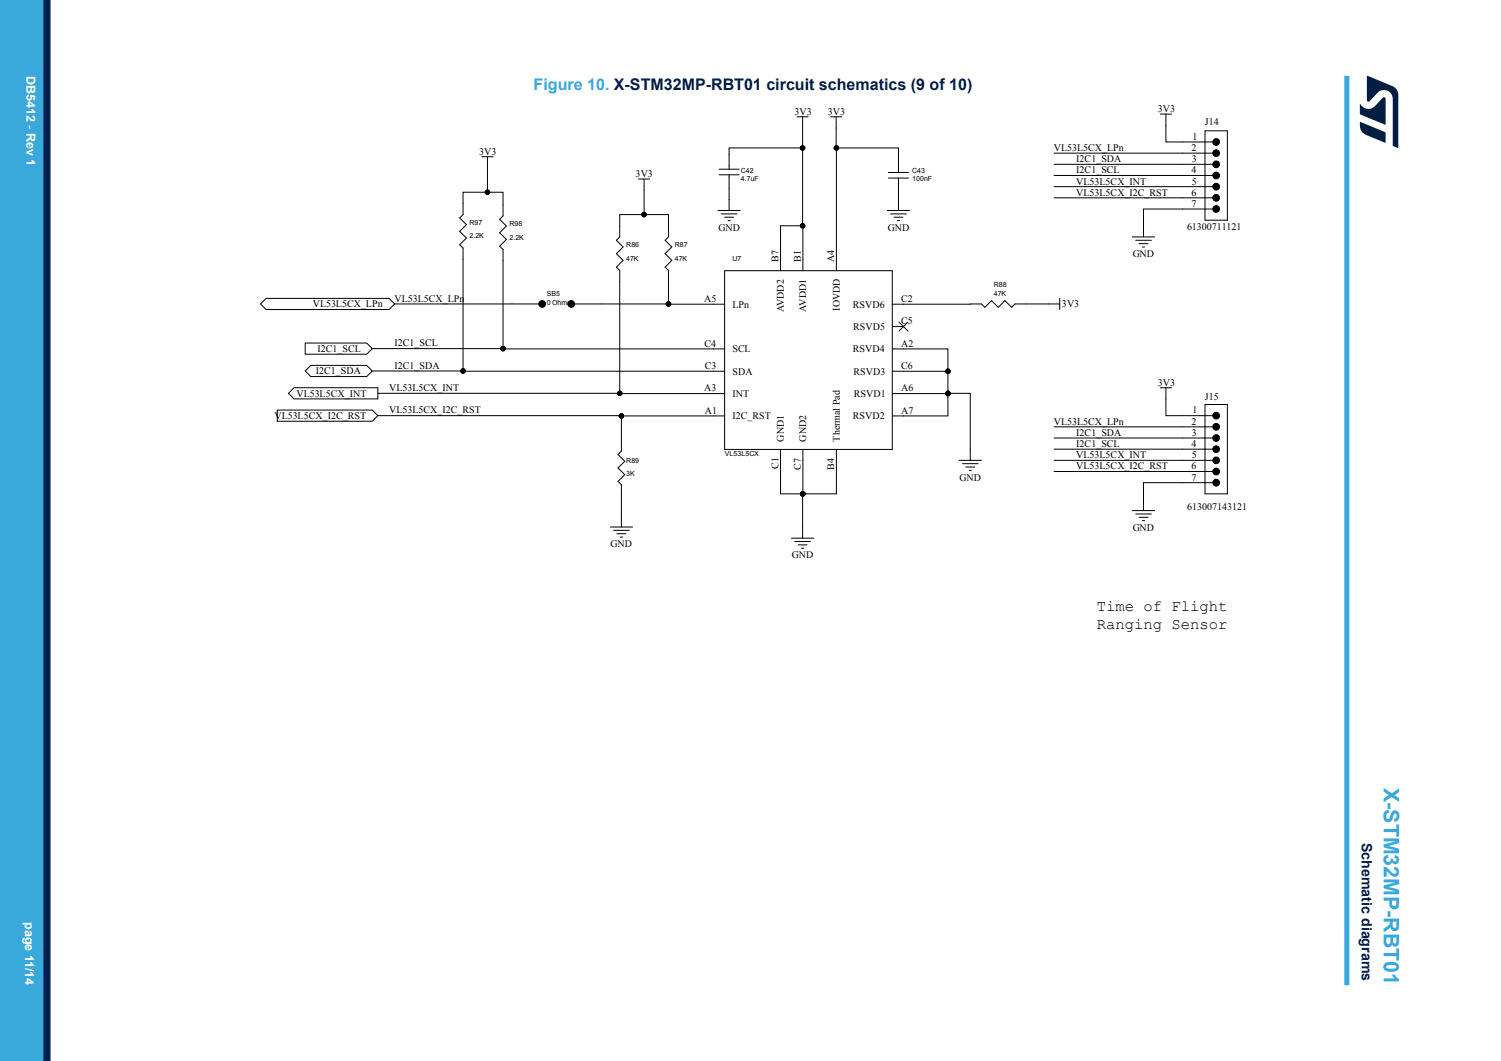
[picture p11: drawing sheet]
<svg xmlns="http://www.w3.org/2000/svg" width="297mm" height="210mm" viewBox="0 0 297 210" stroke-linecap="round" stroke-linejoin="round" font-family="sans-serif">
<defs><g id="words">
<text font-size="4.2" fill="#39a9dc" x="273.8" y="156" transform="rotate(90 273.8 156)">X-STM32MP-RBT01</text>
<text font-size="3.2" fill="#39a9dc" x="105.6" y="17.8">Figure 10. X-STM32MP-RBT01 circuit schematics (9 of 10)</text>
<g font-size="3.1">
<text x="217.1" y="120.9">Time of Flight</text>
<text x="217.1" y="124.4">Ranging Sensor</text>
</g>
<text font-size="2.8" fill="#002052" x="269.5" y="166.8" transform="rotate(90 269.5 166.8)">Schematic diagrams</text>
<g font-size="2.5" fill="#fff">
<text x="5.3" y="15" transform="rotate(90 5.3 15)">DB5412 - Rev 1</text>
<text x="5" y="182.5" transform="rotate(90 5 182.5)">page 11/14</text>
</g>
<g font-size="2">
<text x="157.2" y="22.7">3V3</text>
<text x="163.8" y="22.7">3V3</text>
<text x="229.1" y="22.1">3V3</text>
<text x="208.5" y="29.9">VL53L5CX_LPn</text>
<text x="235.7" y="29.9">2</text>
<text x="235.9" y="27.7">1</text>
<text x="238.4" y="24.7">J14</text>
<text x="94.8" y="30.6">3V3</text>
<text x="125.8" y="35">3V3</text>
<text x="213" y="34.3">I2C1_SCL</text>
<text x="213" y="32.1">I2C1_SDA</text>
<text x="235.7" y="34.3">4</text>
<text x="235.8" y="32.1">3</text>
<text x="213" y="36.5">VL53L5CX_INT</text>
<text x="213" y="38.7">VL53L5CX_I2C_RST</text>
<text x="235.7" y="38.7">6</text>
<text x="235.7" y="41">7</text>
<text x="235.8" y="36.5">5</text>
<text x="142.1" y="45.6">GND</text>
<text x="175.7" y="45.6">GND</text>
<text x="234.9" y="45.5">61300711121</text>
<text x="154" y="51.8" transform="rotate(-90 154 51.8)">B7</text>
<text x="158.4" y="51.8" transform="rotate(-90 158.4 51.8)">B1</text>
<text x="165" y="51.8" transform="rotate(-90 165 51.8)">A4</text>
<text x="224.1" y="50.8">GND</text>
<text x="78.1" y="59.7">VL53L5CX_LPn</text>
<text x="139.3" y="59.8">A5</text>
<text x="178.3" y="59.8">C2</text>
<text x="61.9" y="60.8">VL53L5CX_LPn</text>
<text x="144.9" y="60.9">LPn</text>
<text x="155.1" y="61.8" transform="rotate(-90 155.1 61.8)">AVDD2</text>
<text x="159.5" y="61.7" transform="rotate(-90 159.5 61.7)">AVDD1</text>
<text x="166.2" y="61.5" transform="rotate(-90 166.2 61.5)">IOVDD</text>
<text x="168.7" y="60.9">RSVD6</text>
<text x="168.8" y="65.3">RSVD5</text>
<text x="178.3" y="64.2">C5</text>
<text x="210.1" y="60.8">3V3</text>
<text x="62.8" y="69.7">I2C1_SCL</text>
<text x="78.1" y="68.5">I2C1_SCL</text>
<text x="139.4" y="68.6">C4</text>
<text x="144.9" y="69.7">SCL</text>
<text x="168.7" y="69.7">RSVD4</text>
<text x="178.3" y="68.6">A2</text>
<text x="62.5" y="74.1">I2C1_SDA</text>
<text x="77" y="77.4">VL53L5CX_INT</text>
<text x="78.1" y="73">I2C1_SDA</text>
<text x="139.3" y="77.4">A3</text>
<text x="139.4" y="73">C3</text>
<text x="144.9" y="74.1">SDA</text>
<text x="168.9" y="74.1">RSVD3</text>
<text x="178.3" y="77.4">A6</text>
<text x="178.3" y="73">C6</text>
<text x="229.1" y="76.3">3V3</text>
<text x="54.3" y="82.9">VL53L5CX_I2C_RST</text>
<text x="58.6" y="78.5">VL53L5CX_INT</text>
<text x="77" y="81.8">VL53L5CX_I2C_RST</text>
<text x="139.4" y="81.9">A1</text>
<text x="144.9" y="83">I2C_RST</text>
<text x="144.9" y="78.6">INT</text>
<text x="168.7" y="83">RSVD2</text>
<text x="168.9" y="78.6">RSVD1</text>
<text x="178.3" y="81.9">A7</text>
<text x="235.9" y="81.8">1</text>
<text x="238.4" y="79.2">J15</text>
<text x="155.1" y="87.4" transform="rotate(-90 155.1 87.4)">GND1</text>
<text x="159.5" y="87.4" transform="rotate(-90 159.5 87.4)">GND2</text>
<text x="166.2" y="87.4" transform="rotate(-90 166.2 87.4)">Thermal Pad</text>
<text x="208.5" y="84">VL53L5CX_LPn</text>
<text x="213" y="88.5">I2C1_SCL</text>
<text x="213" y="86.2">I2C1_SDA</text>
<text x="235.7" y="84">2</text>
<text x="235.7" y="88.5">4</text>
<text x="235.8" y="86.2">3</text>
<text x="154" y="92.8" transform="rotate(-90 154 92.8)">C1</text>
<text x="158.4" y="92.9" transform="rotate(-90 158.4 92.9)">C7</text>
<text x="165" y="93" transform="rotate(-90 165 93)">B4</text>
<text x="189.9" y="95.1">GND</text>
<text x="213" y="90.7">VL53L5CX_INT</text>
<text x="213" y="92.9">VL53L5CX_I2C_RST</text>
<text x="235.7" y="92.9">6</text>
<text x="235.7" y="95.1">7</text>
<text x="235.8" y="90.7">5</text>
<text x="234.9" y="101">613007143121</text>
<text x="224.1" y="105">GND</text>
<text x="120.8" y="108.3">GND</text>
<text x="156.7" y="110.5">GND</text>
</g>
<g font-size="1.4">
<text x="146.6" y="34.2">C42</text>
<text x="146.6" y="35.9">4.7uF</text>
<text x="180.5" y="34.2">C43</text>
<text x="180.5" y="35.9">100nF</text>
<text x="92.9" y="44.5">R97</text>
<text x="92.9" y="47.2">2.2K</text>
<text x="100.8" y="44.8">R98</text>
<text x="100.8" y="47.4">2.2K</text>
<text x="123.9" y="48.9">R86</text>
<text x="123.9" y="51.6">47K</text>
<text x="133.5" y="48.9">R87</text>
<text x="133.5" y="51.6">47K</text>
<text x="144.9" y="51.7">U7</text>
<text x="108.2" y="58.5">SB5</text>
<text x="196.7" y="56.8">R88</text>
<text x="196.7" y="58.5">47K</text>
<text x="108.2" y="60.3">0 Ohms</text>
<text x="123.9" y="91.6">R89</text>
<text x="123.9" y="94.2">3K</text>
<text x="143.4" y="90.2">VL53L5CX</text>
</g>
</g></defs>
<g fill="#000">
<circle cx="96.5" cy="38.1" r=".44"/>
<circle cx="158.8" cy="29.3" r=".44"/>
<circle cx="165.5" cy="29.3" r=".44"/>
<circle cx="240.6" cy="34.7" r=".66"/>
<circle cx="240.6" cy="28.1" r=".66"/>
<circle cx="240.6" cy="32.5" r=".66"/>
<circle cx="240.6" cy="39.2" r=".66"/>
<circle cx="240.6" cy="30.3" r=".66"/>
<circle cx="240.6" cy="36.9" r=".66"/>
<circle cx="127.4" cy="42.5" r=".44"/>
<circle cx="158.8" cy="44.7" r=".44"/>
<circle cx="240.6" cy="41.4" r=".66"/>
<circle cx="91.6" cy="73.4" r=".44"/>
<circle cx="99.5" cy="69" r=".44"/>
<circle cx="107.3" cy="60.2" r=".66"/>
<circle cx="113" cy="60.2" r=".66"/>
<circle cx="122.6" cy="77.8" r=".44"/>
<circle cx="132.3" cy="60.2" r=".44"/>
<circle cx="187.6" cy="77.8" r=".44"/>
<circle cx="187.6" cy="73.5" r=".44"/>
<circle cx="187.6" cy="77.9" r=".44"/>
<circle cx="123" cy="82.3" r=".44"/>
<circle cx="158.8" cy="97.7" r=".44"/>
<circle cx="158.9" cy="97.7" r=".44"/>
<circle cx="240.6" cy="88.9" r=".66"/>
<circle cx="240.6" cy="86.7" r=".66"/>
<circle cx="240.6" cy="91.1" r=".66"/>
<circle cx="240.6" cy="95.5" r=".66"/>
<circle cx="240.6" cy="93.3" r=".66"/>
<circle cx="240.6" cy="84.5" r=".66"/>
<circle cx="240.6" cy="82.3" r=".66"/>
</g>
<g fill="none" stroke="#000" stroke-width=".2">
<path d="M95.3 31h2.3M96.4 31v7M126.3 35.4h2.3M127.4 35.4v7.1M142.3 33.5h4M142.3 34.6h4M144.3 34.6v7.1M157.7 23.1h2.2M158.8 23.1l.1 30.5M158.8 29.3h-14.5v4.2M164.3 23.1h2.3M165.4 23.1l.1 6.2h12.3v4.8"/>
<path d="M165.5 29.3v24.3M175.8 35.2h4M175.8 34.1h4M177.8 35.2v6.5M208.6 30.3h31.4M208.6 32.5h31.4M208.6 34.7h31.4M208.6 36.9h31.4M208.6 39.2h31.4M229.6 22.6h2.2M230.7 22.6v5.5h9.3M238.4 25.9h4.5v17.7h-4.5z"/>
<path d="M142.1 41.7h4.4M142.7 42.3h3.1M143.4 53.6h33.2v35.4h-33.2zM143.4 43h1.8M144 43.7h.5M158.8 44.7h-4.4v8.9M175.6 41.7h4.4M176.2 42.3h3.1M176.9 43h1.8M177.6 43.7h.4M209.7 59.1v2.2M224.1 46.9h4.4"/>
<path d="M224.7 47.6h3.1M225.4 48.2h1.8M226 48.9h.5M240 41.4h-13.7v5.5M51.5 60.2l1.2-1.1h24.3l1.1 1.1-1.1 1.1h-24.3zM57.1 77.8l1.1-1.1h16.6v2.3h-16.6zM60.4 73.4l1.1-1.1h11.1l1.1 1.1-1.1 1.1h-11.1zM60.4 67.9h12.2l1.1 1.1-1.1 1.1h-12.2zM73.7 73.4l69.7 .1M73.7 69l69.7 .1M74.8 77.8l68.6 .1M78.1 60.2h29.8"/>
<path d="M99.5 69v-19.6l-.6-.7 1.3-1.3-1.3-1.3 1.3-1.4-1.3-1.3 .6-.6v-4.8h-7.9v4.5l-.6 .6 1.3 1.4-1.3 1.3 1.3 1.3-1.3 1.3 .6 .7v24.3M112.4 60.2h31M132.3 60.2v-6.7l-.7-.6 1.3-1.4-1.3-1.3 1.3-1.3-1.3-1.3 .7-.7v-4.4h-9.7v4.4l-.6 .7 1.3 1.3-1.3 1.3 1.3 1.3-1.3 1.4 .6 .6v24.3M176.6 69.1h11v13.2h-11M176.6 77.9h11M176.6 73.5h11M176.6 64.6h2.2M177.9 63.7l1.8 1.8M179.7 63.7l-1.8 1.8M187.6 77.9h4.4v13.2M209.7 60.2h-8.9l-.6 .6-1.4-1.3-1.3 1.3-1.3-1.3-1.3 1.3-.7-.6h-17.6M229.6 76.7h2.2"/>
<path d="M230.7 76.7v5.6h9.3M54.9 81.2h18.8l1.1 1.1-1.1 1.1h-18.8zM74.8 82.3h48.2v7l-.7 .7 1.3 1.3-1.3 1.3 1.3 1.3-1.3 1.4 .7 .6v8.4M123 82.3h20.4M154.4 89v8.7h4.4M158.9 89v8.7M165.5 89v8.7h-6.7v8.8M189.8 91.1h4.4M190.4 91.8h3.1M191.1 92.4h1.8M191.8 93.1h.4M208.6 91.1h31.4"/>
<path d="M208.6 84.5h31.4M208.6 86.7h31.4M208.6 88.9h31.4M208.6 93.3h31.4M238.4 80.1h4.5v17.6h-4.5zM240 95.5h-13.7v5.6M120.7 104.3h4.5M121.4 105h3.1M122.1 105.6h1.7M122.7 106.3h.5M156.6 106.5h4.4M157.3 107.2h3.1"/>
<path d="M157.9 107.8h1.8M158.6 108.5h.4M224.1 101.1h4.4M224.7 101.7h3.1M225.4 102.4h1.8M226 103.1h.5"/>
<circle cx="96.5" cy="38.1" r=".44"/>
<circle cx="158.8" cy="29.3" r=".44"/>
<circle cx="165.5" cy="29.3" r=".44"/>
<circle cx="240.6" cy="34.7" r=".66"/>
<circle cx="240.6" cy="28.1" r=".66"/>
<circle cx="240.6" cy="32.5" r=".66"/>
<circle cx="240.6" cy="39.2" r=".66"/>
<circle cx="240.6" cy="30.3" r=".66"/>
<circle cx="240.6" cy="36.9" r=".66"/>
<circle cx="127.4" cy="42.5" r=".44"/>
<circle cx="158.8" cy="44.7" r=".44"/>
<circle cx="240.6" cy="41.4" r=".66"/>
<circle cx="91.6" cy="73.4" r=".44"/>
<circle cx="99.5" cy="69" r=".44"/>
<circle cx="107.3" cy="60.2" r=".66"/>
<circle cx="113" cy="60.2" r=".66"/>
<circle cx="122.6" cy="77.8" r=".44"/>
<circle cx="132.3" cy="60.2" r=".44"/>
<circle cx="187.6" cy="77.8" r=".44"/>
<circle cx="187.6" cy="73.5" r=".44"/>
<circle cx="187.6" cy="77.9" r=".44"/>
<circle cx="123" cy="82.3" r=".44"/>
<circle cx="158.8" cy="97.7" r=".44"/>
<circle cx="158.9" cy="97.7" r=".44"/>
<circle cx="240.6" cy="88.9" r=".66"/>
<circle cx="240.6" cy="86.7" r=".66"/>
<circle cx="240.6" cy="91.1" r=".66"/>
<circle cx="240.6" cy="95.5" r=".66"/>
<circle cx="240.6" cy="93.3" r=".66"/>
<circle cx="240.6" cy="84.5" r=".66"/>
<circle cx="240.6" cy="82.3" r=".66"/>
</g>
<path d="M266.5 15v180" fill="none" stroke="#39a9dc" stroke-width="1"/>
<g fill="#39a9dc">
<path d="M0 0h8.6v210h-8.6z" fill-rule="evenodd"/>
<path d="M0 0h7.5v210h-7.5z" fill-rule="evenodd"/>
</g>
<path d="M9.3 0v210" fill="none" stroke="#002052" stroke-width="1.4"/>
<g fill="#001e41">
<path d="M270.5 15l5 2.1a1.91 1.91 0 0 1 1.2 1.7v10.4l-.1 .1-1-.5v-9.2a1.74 1.74 0 0 0-1-1.6 1.74 1.74 0 0 0-2 .3l-1.6 1.7-.2 .1-.3-.1z"/>
<path d="M269.1 24.2l4.9 1.9 .2 .3v1.7l-.2 .1-3.8-1.5a1.92 1.92 0 0 1-1.1-1.8z"/>
<path d="M269.1 20.5a1.85 1.85 0 0 0 2.9 .5l1.6-1.6 .2-.2 .3 .2v5.3l-5-2.1z"/>
</g>
<use href="#words"/>
</svg>
